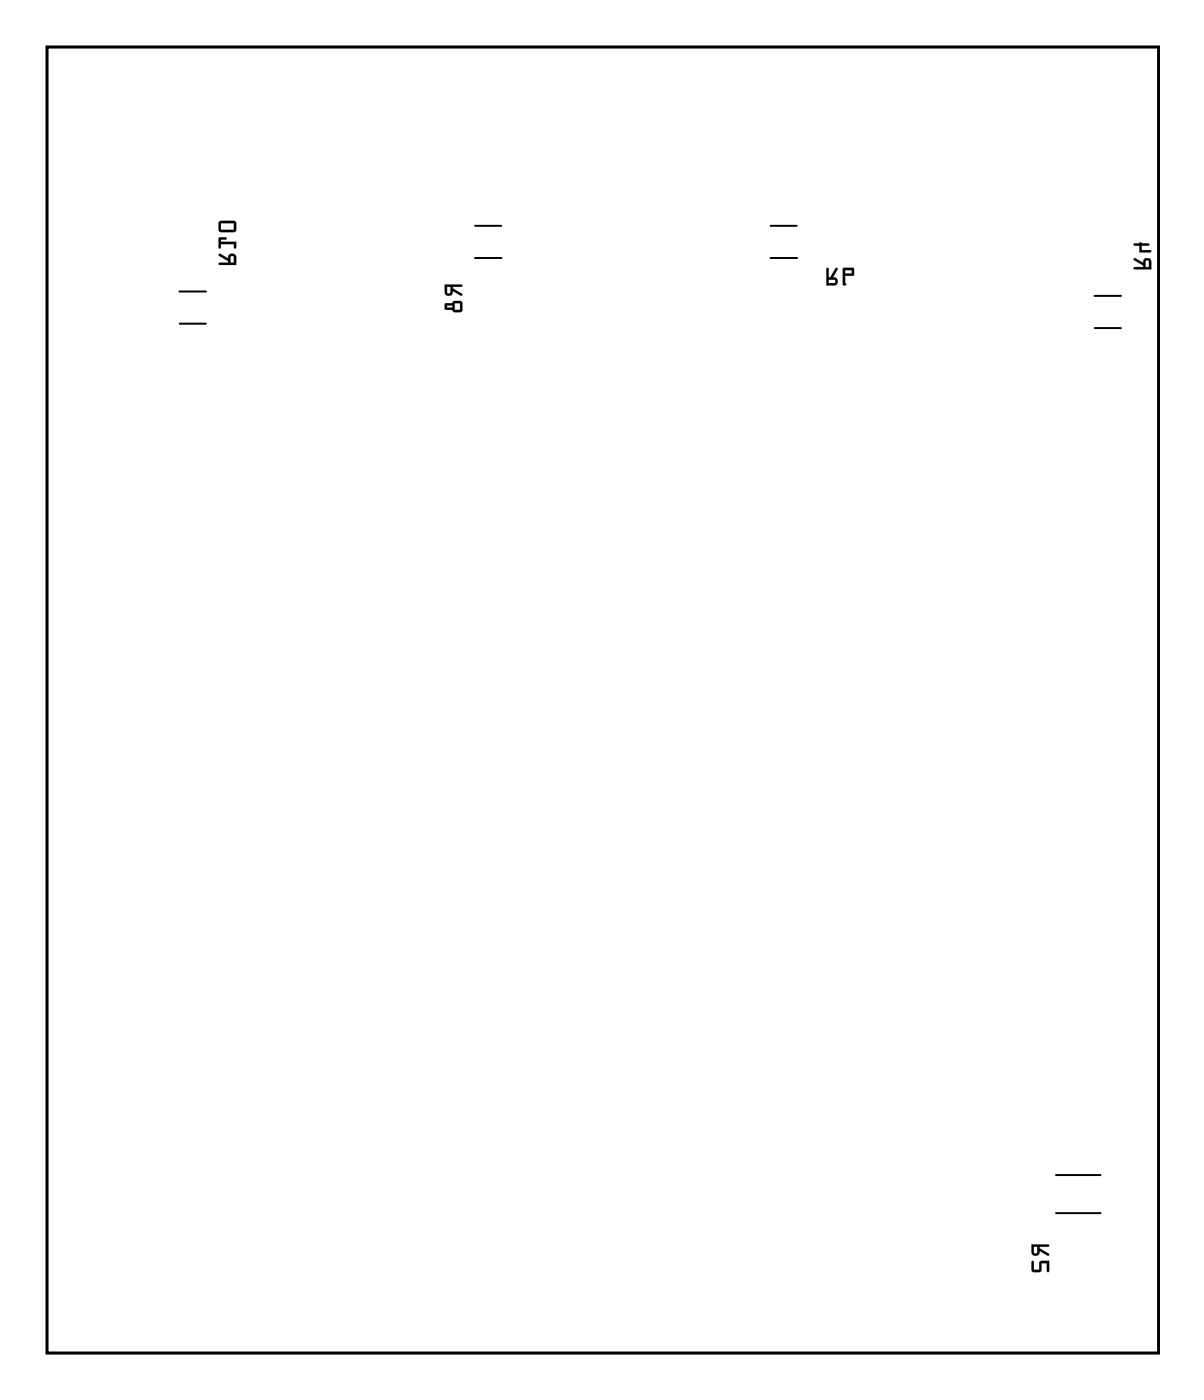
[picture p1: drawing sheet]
<svg xmlns="http://www.w3.org/2000/svg" width="93mm" height="108mm" viewBox="0 0 93 108" stroke-linecap="round" stroke-linejoin="round" font-family="sans-serif">
<path d="M3.6 3.6h86v101.1h-86z" fill="none" stroke="#000" stroke-width=".2"/>
<g fill="#000">
<path d="M80.2 90.8h.9v3.1h-.9zM85.8 90.8h.8v3.1h-.8z"/>
<path d="M3.6 3.6v101.1h86v-101.1zM3.6 3.6h86v101.1h-86z"/>
<path d="M16.9 19.7l.1 .1 .7 .4v.1h-.7l-.1 .1 .1 .1h1.3v-.6a.31 .31 0 0 0-.4-.3 .31 .31 0 0 0-.2 .4zM17.9 19.8l.2 .1v.4h-.3zM16.9 18.4l.1 .8h.1v-.3h1v.3h.2v-.5h-1.2v-.2h.4v-.1zM17 17.1l-.1 .7 .1 .1 1.1 .1 .2-.2v-.5l-.1-.2zM17.1 17.3h1v.5h-1z"/>
<path d="M16.9 19.6v.2l.8 .4v.1h-.7a.1 .1 0 0 0-.1 .1 .1 .1 0 0 0 .1 .1h1.3v-.6a.32 .32 0 0 0-.4-.3 .32 .32 0 0 0-.2 .4l-.7-.4zM16.9 19.7l.1-.1 .7 .4a.31 .31 0 0 1 .2-.4 .31 .31 0 0 1 .4 .3v.6h-1.3l-.1-.1 .1-.1h.7v-.1l-.7-.4zM17.9 19.8l.2 .1v.4h-.3zM17.8 19.8v.5h.3v-.4zM16.9 18.4v.7a.1 .1 0 0 0 .1 .1 .1 .1 0 0 0 .1-.1v-.2h1v.2a.1 .1 0 0 0 .1 .1 .1 .1 0 0 0 .1-.1v-.4h-1.2v-.2h.3a.1 .1 0 0 0 .1-.1 .1 .1 0 0 0-.1-.1zM16.9 18.4h.6v.1h-.4v.2h1.2v.5h-.2v-.3h-1v.3h-.1zM17 17.1l-.1 .7 .1 .2h1.1l.2-.1v-.6l-.1-.2zM17 17.1h1.2l.1 .2v.5l-.2 .1h-1.1l-.1-.1zM17.1 17.3h1v.5h-1zM17.1 17.3v.5h1v-.5z"/>
<path d="M34.4 22v.6a.31 .31 0 0 0 .4 .3 .31 .31 0 0 0 .2-.4l.7 .4 .1-.2-.8-.4v-.1h.7l.1-.1zM34.6 22.2h.2v.5l-.2-.1zM34.4 23.5l.1 .5h.5l.2 .2h.4l.2-.2v-.5l-.1-.2h-.5l-.2 .2zM35.2 23.5h.4v.5h-.4zM34.6 23.6h.4v.2h-.4z"/>
<path d="M34.4 22v.6a.32 .32 0 0 0 .4 .3 .32 .32 0 0 0 .2-.4l.6 .4a.11 .11 0 0 0 .2-.1 .1 .1 0 0 0-.1-.1l-.7-.4v-.1h.7a.1 .1 0 0 0 .1-.1 .1 .1 0 0 0-.1-.1zM34.4 22l1.3 .1v.1h-.7v.1l.7 .4v.2l-.7-.4a.31 .31 0 0 1-.2 .4 .31 .31 0 0 1-.4-.3zM34.6 22.2h.2v.5l-.2-.1zM34.6 22.2v.5h.2l.1-.5zM34.4 23.5l.1 .5h.5l.2 .2h.4l.2-.2v-.5l-.1-.2h-.5l-.2 .2zM34.4 23.5h.6l.2-.2h.5l.1 .2-.1 .5-.1 .1h-.4l-.2-.1h-.5zM35.2 23.5h.4v.5h-.4zM35.2 23.4v.6h.4v-.6zM34.6 23.6h.4v.2h-.4zM34.6 23.6v.2h.4v-.2z"/>
<path d="M63.9 20.7v1.4h.6a.32 .32 0 0 0 .3-.4 .32 .32 0 0 0-.4-.2l.4-.6a.1 .1 0 0 0 0-.2 .11 .11 0 0 0-.2 .1l-.4 .7h-.1v-.7zM64 20.7l.1 .1v.7h.1l.4-.7h.2l-.4 .7a.31 .31 0 0 1 .4 .2 .31 .31 0 0 1-.3 .4h-.6zM64.1 21.6h.5v.2l-.5 .1zM64.1 21.6v.3h.5v-.3zM65.2 20.7v1.3l.2 .1a.09 .09 0 0 0 .1-.1 .09 .09 0 0 0-.1-.1v-.6h.6l.1-.5-.1-.1zM65.2 20.7h.8l.1 .1-.1 .5h-.6v.6v.1v.1l-.2-.1zM65.4 20.9h.5v.3h-.5zM65.4 20.9v.3h.5v-.3z"/>
<path d="M63.9 20.7v1.4h.6a.31 .31 0 0 0 .3-.4 .31 .31 0 0 0-.4-.2l.4-.7-.1-.1-.5 .8h-.1v-.7zM64.1 21.6h.5v.2l-.5 .1zM65.2 20.7v1.3l.2 .1 .1-.1-.1-.1v-.6h.6l.1-.5-.1-.1zM65.4 20.9h.5v.3h-.5z"/>
<path d="M87.7 20v.1l.7 .4v.2h-.7v.1h.1h1.3v-.6a.31 .31 0 0 0-.4-.2 .31 .31 0 0 0-.3 .3zM88.6 20.2h.3v.5h-.3zM87.7 18.9v.1h.4v.5h.9v-.2h-.7v-.3h.5v-.2h-.5l-.1-.1-.1 .1z"/>
<path d="M87.7 20v.1l.7 .4v.2h-.6a.1 .1 0 0 0-.1 0 .1 .1 0 0 0 .1 .1h1.3v-.6a.32 .32 0 0 0-.4-.2 .32 .32 0 0 0-.3 .3l-.6-.3zM87.7 20h.1l.6 .3a.31 .31 0 0 1 .3-.3 .31 .31 0 0 1 .3 .2l.1 .6h-1.3h-.1v-.1h.7v-.2l-.7-.4zM88.6 20.2h.3v.5h-.3zM88.6 20.2v.5h.3v-.5zM87.7 18.8v.2h.4v.5h.9a.1 .1 0 0 0 .1-.1 .1 .1 0 0 0-.1-.1h-.7v-.3h.5a.1 .1 0 0 0 .1-.1 .1 .1 0 0 0-.1-.1h-.5a.09 .09 0 0 0-.1-.1 .09 .09 0 0 0-.1 .1zM87.7 18.9l.4-.1 .1-.1 .1 .1h.5v.2h-.5v.4h.7v.1h-.9v-.5h-.4z"/>
<path d="M79.8 96.3v.6a.31 .31 0 0 0 .4 .2 .31 .31 0 0 0 .2-.3l.7 .3v-.1l-.7-.4v-.2h.7v-.1zM80 96.4h.2v.6l-.2-.1zM79.8 97.6v.6l.1 .2h.6l.1-.7h.4v.7h.1l.1-.9-.8 .1v.6h-.4v-.6z"/>
<path d="M79.8 96.3v.6a.32 .32 0 0 0 .4 .2 .32 .32 0 0 0 .2-.3l.6 .3a.1 .1 0 0 0 .2 0 .1 .1 0 0 0-.1-.1l-.7-.4v-.2l.7 .1a.1 .1 0 0 0 .1-.1 .1 .1 0 0 0-.1-.1zM79.8 96.3h1.3v.1h-.7v.2l.7 .4v.1l-.7-.3a.31 .31 0 0 1-.2 .3 .31 .31 0 0 1-.4-.2zM80 96.4h.2v.6l-.2-.1zM80 96.4v.5l.2 .1v-.6zM79.8 97.6v.6l.1 .2h.6l.1-.7h.4v.6a.1 .1 0 0 0 .1 .1 .1 .1 0 0 0 .1-.1v-.8l-.8 .1v.6h-.4v-.6zM79.8 97.6h.2v.6h.4v-.6l.8-.1-.1 .9h-.1v-.7h-.4l-.1 .7h-.6l-.1-.2z"/>
</g>
<path d="M36.7 20h2.1M36.8 17.5h2M59.6 20h2.1M59.6 17.5h2M13.9 22.5h2M13.9 25h2M84.7 22.9h2M84.7 25.4h2M81 90.9h4.8M81 93.8h4.8" fill="none" stroke="#000" stroke-width=".15"/>
<path d="M6 55.9h1.9v1.8h-1.9z" fill="#fff"/>
<path d="M6 55.9h1.9v1.8h-1.9z" fill="none" stroke="#fff" stroke-width=".76" stroke-linecap="butt"/>
<circle cx="6.9" cy="56.8" r=".91" fill="#fff"/>
<circle cx="6.9" cy="56.8" r=".91" fill="none" stroke="#fff" stroke-width=".76" stroke-linecap="butt"/>
<circle cx="6.9" cy="49.2" r=".91" fill="#fff"/>
<circle cx="6.9" cy="49.2" r=".91" fill="none" stroke="#fff" stroke-width=".76" stroke-linecap="butt"/>
<circle cx="38.6" cy="100.8" r=".75" fill="#fff"/>
<circle cx="38.6" cy="100.8" r=".75" fill="none" stroke="#fff" stroke-width=".56"/>
<circle cx="18.8" cy="88.1" r=".75" fill="#fff"/>
<circle cx="18.8" cy="88.1" r=".75" fill="none" stroke="#fff" stroke-width=".56"/>
<circle cx="17.1" cy="82.2" r=".75" fill="#fff"/>
<circle cx="17.1" cy="82.2" r=".75" fill="none" stroke="#fff" stroke-width=".56"/>
<circle cx="26.8" cy="97.4" r=".75" fill="#fff"/>
<circle cx="26.8" cy="97.4" r=".75" fill="none" stroke="#fff" stroke-width=".56"/>
<circle cx="17.1" cy="76" r=".75" fill="#fff"/>
<circle cx="17.1" cy="76" r=".75" fill="none" stroke="#fff" stroke-width=".56"/>
<circle cx="51.8" cy="75.6" r=".66" fill="#fff"/>
<circle cx="51.8" cy="75.6" r=".66" fill="none" stroke="#fff" stroke-width=".56"/>
<path d="M51.2 74.9h1.3v1.3h-1.3z" fill="#fff"/>
<path d="M51.2 74.9h1.3v1.3h-1.3z" fill="none" stroke="#fff" stroke-width=".56"/>
<circle cx="49.3" cy="75.6" r=".66" fill="#fff"/>
<circle cx="49.3" cy="75.6" r=".66" fill="none" stroke="#fff" stroke-width=".56"/>
<circle cx="51.8" cy="78.1" r=".66" fill="#fff"/>
<circle cx="51.8" cy="78.1" r=".66" fill="none" stroke="#fff" stroke-width=".56"/>
<circle cx="49.3" cy="78.1" r=".66" fill="#fff"/>
<circle cx="49.3" cy="78.1" r=".66" fill="none" stroke="#fff" stroke-width=".56"/>
<circle cx="51.8" cy="80.7" r=".66" fill="#fff"/>
<circle cx="51.8" cy="80.7" r=".66" fill="none" stroke="#fff" stroke-width=".56"/>
<circle cx="18.8" cy="70.1" r=".75" fill="#fff"/>
<circle cx="18.8" cy="70.1" r=".75" fill="none" stroke="#fff" stroke-width=".56"/>
<circle cx="49.3" cy="80.7" r=".66" fill="#fff"/>
<circle cx="49.3" cy="80.7" r=".66" fill="none" stroke="#fff" stroke-width=".56"/>
<circle cx="22.2" cy="93.3" r=".75" fill="#fff"/>
<circle cx="22.2" cy="93.3" r=".75" fill="none" stroke="#fff" stroke-width=".56"/>
<circle cx="32.4" cy="100" r=".75" fill="#fff"/>
<circle cx="32.4" cy="100" r=".75" fill="none" stroke="#fff" stroke-width=".56"/>
<circle cx="26.8" cy="60.9" r=".75" fill="#fff"/>
<circle cx="26.8" cy="60.9" r=".75" fill="none" stroke="#fff" stroke-width=".56"/>
<circle cx="60" cy="76" r=".75" fill="#fff"/>
<circle cx="60" cy="76" r=".75" fill="none" stroke="#fff" stroke-width=".56"/>
<circle cx="60" cy="82.2" r=".75" fill="#fff"/>
<circle cx="60" cy="82.2" r=".75" fill="none" stroke="#fff" stroke-width=".56"/>
<circle cx="58.3" cy="88.2" r=".75" fill="#fff"/>
<circle cx="58.3" cy="88.2" r=".75" fill="none" stroke="#fff" stroke-width=".56"/>
<circle cx="54.9" cy="93.3" r=".75" fill="#fff"/>
<circle cx="54.9" cy="93.3" r=".75" fill="none" stroke="#fff" stroke-width=".56"/>
<circle cx="50.3" cy="97.4" r=".75" fill="#fff"/>
<circle cx="50.3" cy="97.4" r=".75" fill="none" stroke="#fff" stroke-width=".56"/>
<circle cx="44.7" cy="99.9" r=".75" fill="#fff"/>
<circle cx="44.7" cy="99.9" r=".75" fill="none" stroke="#fff" stroke-width=".56"/>
<circle cx="32.5" cy="58.3" r=".75" fill="#fff"/>
<circle cx="32.5" cy="58.3" r=".75" fill="none" stroke="#fff" stroke-width=".56"/>
<circle cx="38.6" cy="57.5" r=".75" fill="#fff"/>
<circle cx="38.6" cy="57.5" r=".75" fill="none" stroke="#fff" stroke-width=".56"/>
<circle cx="44.7" cy="58.3" r=".75" fill="#fff"/>
<circle cx="44.7" cy="58.3" r=".75" fill="none" stroke="#fff" stroke-width=".56"/>
<circle cx="50.3" cy="60.9" r=".75" fill="#fff"/>
<circle cx="50.3" cy="60.9" r=".75" fill="none" stroke="#fff" stroke-width=".56"/>
<circle cx="54.9" cy="64.9" r=".75" fill="#fff"/>
<circle cx="54.9" cy="64.9" r=".75" fill="none" stroke="#fff" stroke-width=".56"/>
<circle cx="58.3" cy="70.1" r=".75" fill="#fff"/>
<circle cx="58.3" cy="70.1" r=".75" fill="none" stroke="#fff" stroke-width=".56"/>
<circle cx="22.2" cy="64.9" r=".75" fill="#fff"/>
<circle cx="22.2" cy="64.9" r=".75" fill="none" stroke="#fff" stroke-width=".56"/>
<path d="M76.3 79.4l1 1-1 1.1-1.1-1.1z" fill="#fff"/>
<path d="M76.3 79.4l1 1-1 1.1-1.1-1.1z" fill="none" stroke="#fff" stroke-width=".76" stroke-linecap="butt"/>
<circle cx="76.3" cy="80.4" r=".74" fill="#fff"/>
<circle cx="76.3" cy="80.4" r=".74" fill="none" stroke="#fff" stroke-width=".76" stroke-linecap="butt"/>
<circle cx="78.1" cy="82.2" r=".74" fill="#fff"/>
<circle cx="78.1" cy="82.2" r=".74" fill="none" stroke="#fff" stroke-width=".76" stroke-linecap="butt"/>
<circle cx="78.1" cy="34" r=".72" fill="#fff"/>
<circle cx="78.1" cy="34" r=".72" fill="none" stroke="#fff" stroke-width=".69" stroke-linecap="butt"/>
<circle cx="75.5" cy="34" r=".72" fill="#fff"/>
<circle cx="75.5" cy="34" r=".72" fill="none" stroke="#fff" stroke-width=".69" stroke-linecap="butt"/>
<circle cx="73" cy="34" r=".72" fill="#fff"/>
<circle cx="73" cy="34" r=".72" fill="none" stroke="#fff" stroke-width=".69" stroke-linecap="butt"/>
<circle cx="70.4" cy="34" r=".72" fill="#fff"/>
<circle cx="70.4" cy="34" r=".72" fill="none" stroke="#fff" stroke-width=".69" stroke-linecap="butt"/>
<circle cx="67.9" cy="34" r=".72" fill="#fff"/>
<circle cx="67.9" cy="34" r=".72" fill="none" stroke="#fff" stroke-width=".69" stroke-linecap="butt"/>
<circle cx="65.4" cy="34" r=".72" fill="#fff"/>
<circle cx="65.4" cy="34" r=".72" fill="none" stroke="#fff" stroke-width=".69" stroke-linecap="butt"/>
<circle cx="62.8" cy="34" r=".72" fill="#fff"/>
<circle cx="62.8" cy="34" r=".72" fill="none" stroke="#fff" stroke-width=".69" stroke-linecap="butt"/>
<circle cx="60.3" cy="34" r=".72" fill="#fff"/>
<circle cx="60.3" cy="34" r=".72" fill="none" stroke="#fff" stroke-width=".69" stroke-linecap="butt"/>
<circle cx="57.7" cy="34" r=".72" fill="#fff"/>
<circle cx="57.7" cy="34" r=".72" fill="none" stroke="#fff" stroke-width=".69" stroke-linecap="butt"/>
<circle cx="55.2" cy="34" r=".72" fill="#fff"/>
<circle cx="55.2" cy="34" r=".72" fill="none" stroke="#fff" stroke-width=".69" stroke-linecap="butt"/>
<circle cx="52.7" cy="34" r=".72" fill="#fff"/>
<circle cx="52.7" cy="34" r=".72" fill="none" stroke="#fff" stroke-width=".69" stroke-linecap="butt"/>
<circle cx="50.1" cy="34" r=".72" fill="#fff"/>
<circle cx="50.1" cy="34" r=".72" fill="none" stroke="#fff" stroke-width=".69" stroke-linecap="butt"/>
<circle cx="47.6" cy="34" r=".72" fill="#fff"/>
<circle cx="47.6" cy="34" r=".72" fill="none" stroke="#fff" stroke-width=".69" stroke-linecap="butt"/>
<circle cx="45" cy="34" r=".72" fill="#fff"/>
<circle cx="45" cy="34" r=".72" fill="none" stroke="#fff" stroke-width=".69" stroke-linecap="butt"/>
<circle cx="42.5" cy="34" r=".72" fill="#fff"/>
<circle cx="42.5" cy="34" r=".72" fill="none" stroke="#fff" stroke-width=".69" stroke-linecap="butt"/>
<circle cx="40" cy="34" r=".72" fill="#fff"/>
<circle cx="40" cy="34" r=".72" fill="none" stroke="#fff" stroke-width=".69" stroke-linecap="butt"/>
<circle cx="67.9" cy="49.2" r=".72" fill="#fff"/>
<circle cx="67.9" cy="49.2" r=".72" fill="none" stroke="#fff" stroke-width=".69" stroke-linecap="butt"/>
<circle cx="65.4" cy="49.2" r=".72" fill="#fff"/>
<circle cx="65.4" cy="49.2" r=".72" fill="none" stroke="#fff" stroke-width=".69" stroke-linecap="butt"/>
<circle cx="62.8" cy="49.2" r=".72" fill="#fff"/>
<circle cx="62.8" cy="49.2" r=".72" fill="none" stroke="#fff" stroke-width=".69" stroke-linecap="butt"/>
<circle cx="60.3" cy="49.2" r=".72" fill="#fff"/>
<circle cx="60.3" cy="49.2" r=".72" fill="none" stroke="#fff" stroke-width=".69" stroke-linecap="butt"/>
<circle cx="57.7" cy="49.2" r=".72" fill="#fff"/>
<circle cx="57.7" cy="49.2" r=".72" fill="none" stroke="#fff" stroke-width=".69" stroke-linecap="butt"/>
<circle cx="55.2" cy="49.2" r=".72" fill="#fff"/>
<circle cx="55.2" cy="49.2" r=".72" fill="none" stroke="#fff" stroke-width=".69" stroke-linecap="butt"/>
<circle cx="52.7" cy="49.2" r=".72" fill="#fff"/>
<circle cx="52.7" cy="49.2" r=".72" fill="none" stroke="#fff" stroke-width=".69" stroke-linecap="butt"/>
<circle cx="50.1" cy="49.2" r=".72" fill="#fff"/>
<circle cx="50.1" cy="49.2" r=".72" fill="none" stroke="#fff" stroke-width=".69" stroke-linecap="butt"/>
<path d="M79.7 90.8h1.8v3.2h-1.8z" fill="#fff"/>
<path d="M79.7 90.8h1.8v3.2h-1.8z" fill="none" stroke="#fff" stroke-width=".25"/>
<path d="M85.3 90.8h1.8v3.2h-1.8z" fill="#fff"/>
<path d="M85.3 90.8h1.8v3.2h-1.8z" fill="none" stroke="#fff" stroke-width=".25"/>
<path d="M31.6 30.6h1.5v1.6h-1.5z" fill="#fff"/>
<path d="M31.6 30.6h1.5v1.6h-1.5z" fill="none" stroke="#fff" stroke-width=".66" stroke-linecap="butt"/>
<circle cx="32.3" cy="31.4" r=".74" fill="#fff"/>
<circle cx="32.3" cy="31.4" r=".74" fill="none" stroke="#fff" stroke-width=".76" stroke-linecap="butt"/>
<circle cx="32.3" cy="34" r=".74" fill="#fff"/>
<circle cx="32.3" cy="34" r=".74" fill="none" stroke="#fff" stroke-width=".76" stroke-linecap="butt"/>
<circle cx="32.3" cy="36.5" r=".74" fill="#fff"/>
<circle cx="32.3" cy="36.5" r=".74" fill="none" stroke="#fff" stroke-width=".76" stroke-linecap="butt"/>
<circle cx="32.3" cy="39" r=".74" fill="#fff"/>
<circle cx="32.3" cy="39" r=".74" fill="none" stroke="#fff" stroke-width=".76" stroke-linecap="butt"/>
<circle cx="32.3" cy="41.6" r=".74" fill="#fff"/>
<circle cx="32.3" cy="41.6" r=".74" fill="none" stroke="#fff" stroke-width=".76" stroke-linecap="butt"/>
<circle cx="32.3" cy="44.1" r=".74" fill="#fff"/>
<circle cx="32.3" cy="44.1" r=".74" fill="none" stroke="#fff" stroke-width=".76" stroke-linecap="butt"/>
<circle cx="32.3" cy="46.7" r=".74" fill="#fff"/>
<circle cx="32.3" cy="46.7" r=".74" fill="none" stroke="#fff" stroke-width=".76" stroke-linecap="butt"/>
<circle cx="32.3" cy="49.2" r=".74" fill="#fff"/>
<circle cx="32.3" cy="49.2" r=".74" fill="none" stroke="#fff" stroke-width=".76" stroke-linecap="butt"/>
<path d="M79.9 12.9h1.4v1.5h-1.4z" fill="#fff"/>
<path d="M79.9 12.9h1.4v1.5h-1.4z" fill="none" stroke="#fff" stroke-width=".76" stroke-linecap="butt"/>
<circle cx="80.6" cy="13.6" r=".74" fill="#fff"/>
<circle cx="80.6" cy="13.6" r=".74" fill="none" stroke="#fff" stroke-width=".76" stroke-linecap="butt"/>
<circle cx="83.1" cy="13.6" r=".74" fill="#fff"/>
<circle cx="83.1" cy="13.6" r=".74" fill="none" stroke="#fff" stroke-width=".76" stroke-linecap="butt"/>
<path d="M82.6 22.8h1.8v2.7h-1.8z" fill="#fff"/>
<path d="M82.6 22.8h1.8v2.7h-1.8z" fill="none" stroke="#fff" stroke-width=".25"/>
<path d="M87 22.8h1.8v2.7h-1.8z" fill="#fff"/>
<path d="M87 22.8h1.8v2.7h-1.8z" fill="none" stroke="#fff" stroke-width=".25"/>
<path d="M54.5 7.8h1.4v1.5h-1.4z" fill="#fff"/>
<path d="M54.5 7.8h1.4v1.5h-1.4z" fill="none" stroke="#fff" stroke-width=".76" stroke-linecap="butt"/>
<circle cx="55.2" cy="8.6" r=".74" fill="#fff"/>
<circle cx="55.2" cy="8.6" r=".74" fill="none" stroke="#fff" stroke-width=".76" stroke-linecap="butt"/>
<circle cx="57.7" cy="8.6" r=".74" fill="#fff"/>
<circle cx="57.7" cy="8.6" r=".74" fill="none" stroke="#fff" stroke-width=".76" stroke-linecap="butt"/>
<path d="M61.9 17.4h1.8v2.7h-1.8z" fill="#fff"/>
<path d="M61.9 17.4h1.8v2.7h-1.8z" fill="none" stroke="#fff" stroke-width=".25"/>
<path d="M57.5 17.4h1.8v2.7h-1.8z" fill="#fff"/>
<path d="M57.5 17.4h1.8v2.7h-1.8z" fill="none" stroke="#fff" stroke-width=".25"/>
<path d="M26.5 12.9h1.5v1.5h-1.5z" fill="#fff"/>
<path d="M26.5 12.9h1.5v1.5h-1.5z" fill="none" stroke="#fff" stroke-width=".76" stroke-linecap="butt"/>
<circle cx="27.3" cy="13.6" r=".74" fill="#fff"/>
<circle cx="27.3" cy="13.6" r=".74" fill="none" stroke="#fff" stroke-width=".76" stroke-linecap="butt"/>
<circle cx="29.8" cy="13.6" r=".74" fill="#fff"/>
<circle cx="29.8" cy="13.6" r=".74" fill="none" stroke="#fff" stroke-width=".76" stroke-linecap="butt"/>
<path d="M39.1 17.4h1.8v2.7h-1.8z" fill="#fff"/>
<path d="M39.1 17.4h1.8v2.7h-1.8z" fill="none" stroke="#fff" stroke-width=".25"/>
<path d="M34.7 17.4h1.8v2.7h-1.8z" fill="#fff"/>
<path d="M34.7 17.4h1.8v2.7h-1.8z" fill="none" stroke="#fff" stroke-width=".25"/>
<path d="M6.2 33.2h1.5v1.5h-1.5z" fill="#fff"/>
<path d="M6.2 33.2h1.5v1.5h-1.5z" fill="none" stroke="#fff" stroke-width=".76" stroke-linecap="butt"/>
<circle cx="6.9" cy="34" r=".74" fill="#fff"/>
<circle cx="6.9" cy="34" r=".74" fill="none" stroke="#fff" stroke-width=".76" stroke-linecap="butt"/>
<circle cx="9.5" cy="34" r=".74" fill="#fff"/>
<circle cx="9.5" cy="34" r=".74" fill="none" stroke="#fff" stroke-width=".76" stroke-linecap="butt"/>
<path d="M11.8 22.4h1.8v2.7h-1.8z" fill="#fff"/>
<path d="M11.8 22.4h1.8v2.7h-1.8z" fill="none" stroke="#fff" stroke-width=".25"/>
<path d="M16.2 22.4h1.8v2.7h-1.8z" fill="#fff"/>
<path d="M16.2 22.4h1.8v2.7h-1.8z" fill="none" stroke="#fff" stroke-width=".25"/>
</svg>
